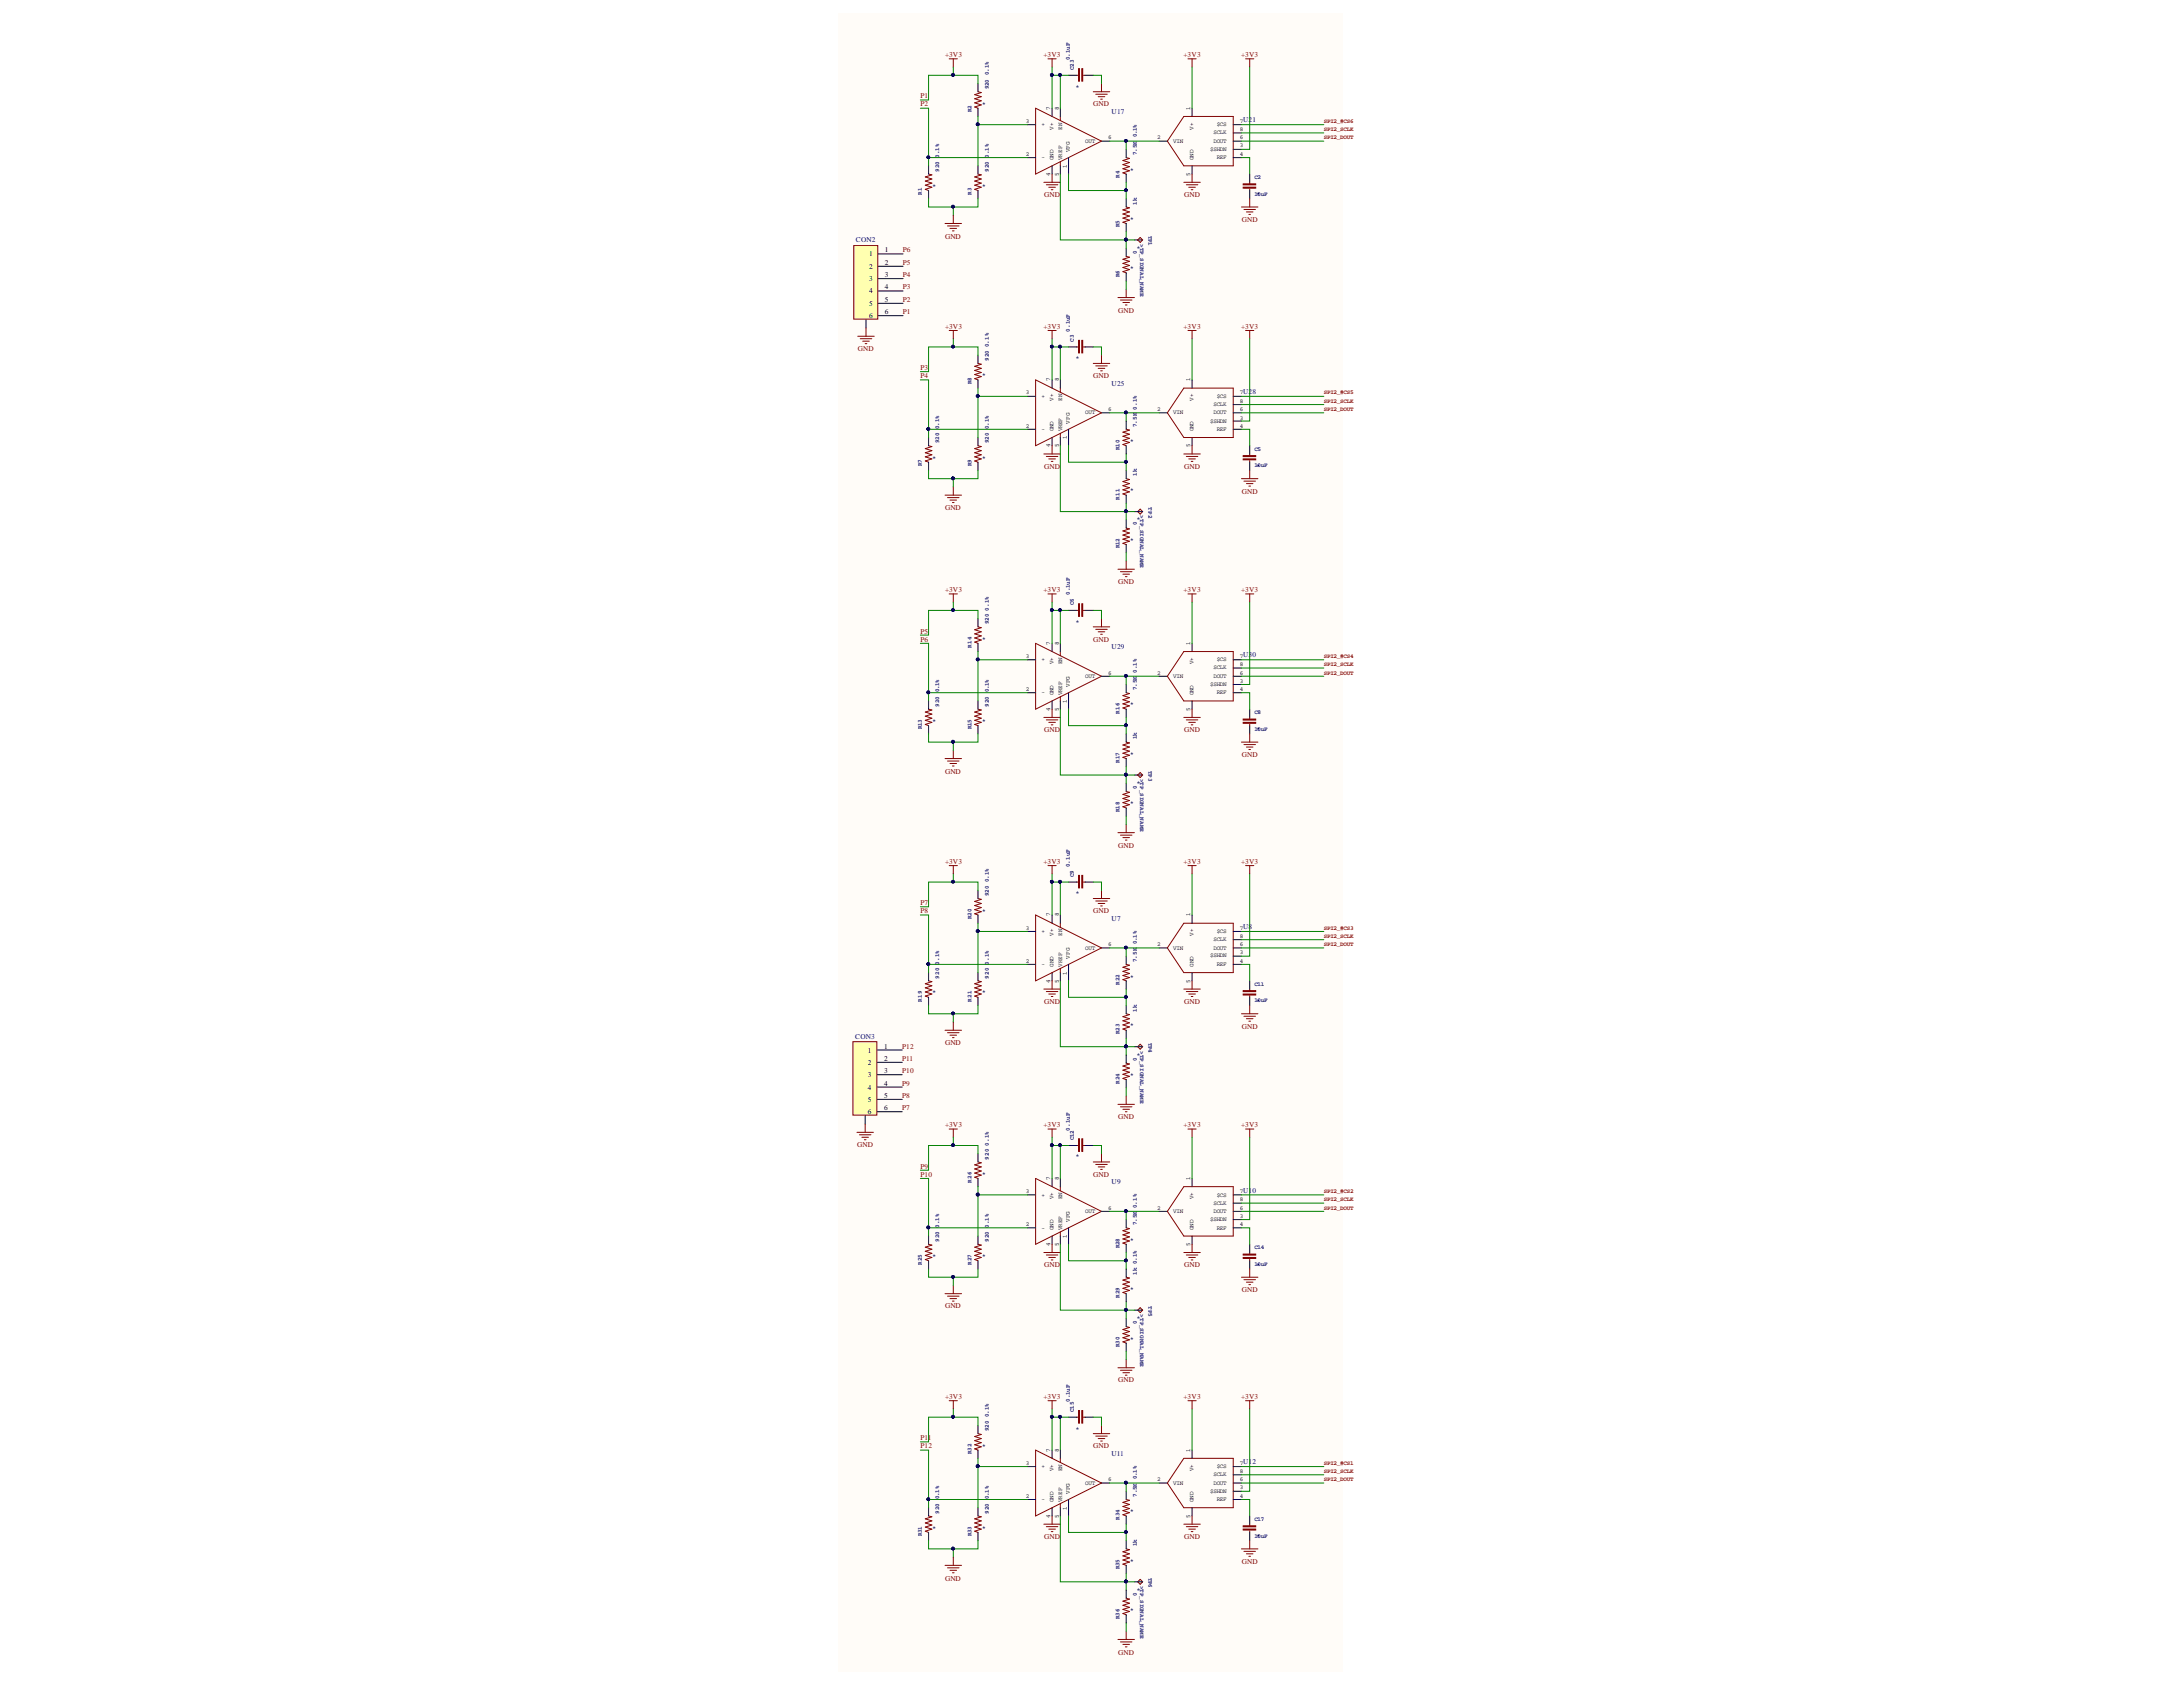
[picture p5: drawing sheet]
<svg xmlns="http://www.w3.org/2000/svg" width="279mm" height="216mm" viewBox="0 0 279 216" stroke-linecap="round" stroke-linejoin="round" font-family="sans-serif">
<defs><g id="words">
<g font-size=".9" fill="#800000">
<text x="121" y="7.4">+3V3</text>
<text x="133.6" y="7.4">+3V3</text>
<text x="151.5" y="7.4">+3V3</text>
<text x="158.9" y="7.4">+3V3</text>
<text x="117.8" y="12.6">P1</text>
<text x="117.8" y="13.6">P2</text>
<text x="139.9" y="13.6">GND</text>
<text x="133.6" y="25.2">GND</text>
<text x="151.6" y="25.2">GND</text>
<text x="158.9" y="28.4">GND</text>
<text x="115.5" y="32.3">P6</text>
<text x="115.5" y="33.9">P5</text>
<text x="115.5" y="35.4">P4</text>
<text x="121" y="30.5">GND</text>
<text x="115.5" y="37">P3</text>
<text x="115.5" y="38.6">P2</text>
<text x="115.5" y="40.2">P1</text>
<text x="143.1" y="40">GND</text>
<text x="109.8" y="44.9">GND</text>
<text x="117.8" y="47.4">P3</text>
<text x="121" y="42.1">+3V3</text>
<text x="133.6" y="42.1">+3V3</text>
<text x="151.5" y="42.1">+3V3</text>
<text x="158.9" y="42.1">+3V3</text>
<text x="117.8" y="48.4">P4</text>
<text x="139.9" y="48.4">GND</text>
<text x="121" y="65.3">GND</text>
<text x="133.6" y="60">GND</text>
<text x="151.6" y="60">GND</text>
<text x="158.9" y="63.2">GND</text>
<text x="121" y="75.8">+3V3</text>
<text x="133.6" y="75.8">+3V3</text>
<text x="143.1" y="74.8">GND</text>
<text x="151.5" y="75.8">+3V3</text>
<text x="158.9" y="75.8">+3V3</text>
<text x="117.8" y="81.1">P5</text>
<text x="117.8" y="82.1">P6</text>
<text x="139.9" y="82.1">GND</text>
<text x="133.6" y="93.7">GND</text>
<text x="151.6" y="93.7">GND</text>
<text x="121" y="99">GND</text>
<text x="158.9" y="96.9">GND</text>
<text x="121" y="110.6">+3V3</text>
<text x="133.6" y="110.6">+3V3</text>
<text x="143.1" y="108.5">GND</text>
<text x="151.5" y="110.6">+3V3</text>
<text x="158.9" y="110.6">+3V3</text>
<text x="117.8" y="115.9">P7</text>
<text x="117.8" y="116.9">P8</text>
<text x="139.9" y="116.9">GND</text>
<text x="133.6" y="128.5">GND</text>
<text x="151.6" y="128.5">GND</text>
<text x="158.9" y="131.7">GND</text>
<text x="115.5" y="134.2">P12</text>
<text x="115.5" y="135.7">P11</text>
<text x="115.5" y="137.3">P10</text>
<text x="121" y="133.8">GND</text>
<text x="115.5" y="138.9">P9</text>
<text x="115.5" y="140.5">P8</text>
<text x="115.5" y="142.1">P7</text>
<text x="143.1" y="143.2">GND</text>
<text x="109.7" y="146.8">GND</text>
<text x="117.8" y="149.6">P9</text>
<text x="121" y="144.3">+3V3</text>
<text x="133.6" y="144.3">+3V3</text>
<text x="151.5" y="144.3">+3V3</text>
<text x="158.9" y="144.3">+3V3</text>
<text x="117.8" y="150.6">P10</text>
<text x="139.9" y="150.6">GND</text>
<text x="121" y="167.4">GND</text>
<text x="133.6" y="162.2">GND</text>
<text x="151.6" y="162.2">GND</text>
<text x="158.9" y="165.3">GND</text>
<text x="121" y="179">+3V3</text>
<text x="133.6" y="179">+3V3</text>
<text x="143.1" y="176.9">GND</text>
<text x="151.5" y="179">+3V3</text>
<text x="158.9" y="179">+3V3</text>
<text x="117.8" y="184.3">P11</text>
<text x="117.8" y="185.4">P12</text>
<text x="139.9" y="185.4">GND</text>
<text x="133.6" y="196.9">GND</text>
<text x="151.6" y="196.9">GND</text>
<text x="121" y="202.3">GND</text>
<text x="158.9" y="200.2">GND</text>
<text x="143.1" y="211.7">GND</text>
</g>
<g font-size=".9" fill="#000080">
<text x="142.3" y="14.6">U17</text>
<text x="159.1" y="15.6">U21</text>
<text x="109.5" y="31">CON2</text>
<text x="142.3" y="49.4">U25</text>
<text x="159.1" y="50.4">U28</text>
<text x="142.3" y="83">U29</text>
<text x="159.1" y="84.1">U30</text>
<text x="142.3" y="117.9">U7</text>
<text x="159.1" y="118.9">U8</text>
<text x="109.5" y="132.9">CON3</text>
<text x="142.3" y="151.5">U9</text>
<text x="159.1" y="152.6">U10</text>
<text x="142.3" y="186.3">U11</text>
<text x="159.1" y="187.4">U12</text>
</g>
<g font-size=".9">
<text x="111.2" y="32.8">1</text>
<text x="111.2" y="34.4">2</text>
<text x="111.2" y="35.9">3</text>
<text x="113.3" y="32.3">1</text>
<text x="113.3" y="33.9">2</text>
<text x="113.3" y="35.4">3</text>
<text x="111.2" y="37.5">4</text>
<text x="111.2" y="39.2">5</text>
<text x="111.2" y="40.8">6</text>
<text x="113.3" y="37">4</text>
<text x="113.3" y="38.6">5</text>
<text x="113.3" y="40.2">6</text>
<text x="111.1" y="134.7">1</text>
<text x="111.1" y="136.3">2</text>
<text x="111.1" y="137.8">3</text>
<text x="113.2" y="134.2">1</text>
<text x="113.2" y="135.7">2</text>
<text x="113.2" y="137.3">3</text>
<text x="111.1" y="139.4">4</text>
<text x="111.1" y="141.1">5</text>
<text x="111.1" y="142.6">6</text>
<text x="113.2" y="138.9">4</text>
<text x="113.2" y="140.5">5</text>
<text x="113.2" y="142.1">6</text>
</g>
<g font-size=".8" fill="#000080">
<text x="126.5" y="11.4" transform="rotate(-90 126.5 11.4)">920</text>
<text x="126.5" y="9.6" transform="rotate(-90 126.5 9.6)">0.1%</text>
<text x="136.9" y="7.7" transform="rotate(-90 136.9 7.7)">0.1uF</text>
<text x="137.5" y="9" transform="rotate(-90 137.5 9)">C23</text>
<text x="137.7" y="11.3">*</text>
<text x="124.3" y="14.4" transform="rotate(-90 124.3 14.4)">R2</text>
<text x="125.7" y="13.5">*</text>
<text x="145.5" y="17.6" transform="rotate(-90 145.5 17.6)">0.1%</text>
<text x="120.2" y="22" transform="rotate(-90 120.2 22)">920</text>
<text x="120.2" y="20.2" transform="rotate(-90 120.2 20.2)">0.1%</text>
<text x="126.5" y="22" transform="rotate(-90 126.5 22)">920</text>
<text x="126.5" y="20.2" transform="rotate(-90 126.5 20.2)">0.1%</text>
<text x="143.3" y="22.8" transform="rotate(-90 143.3 22.8)">R4</text>
<text x="144.6" y="22">*</text>
<text x="145.5" y="19.9" transform="rotate(-90 145.5 19.9)">7.5K</text>
<text x="160.5" y="22.9">C2</text>
<text x="118" y="24.9" transform="rotate(-90 118 24.9)">R1</text>
<text x="119.4" y="24">*</text>
<text x="124.3" y="24.9" transform="rotate(-90 124.3 24.9)">R3</text>
<text x="125.7" y="24">*</text>
<text x="143.3" y="29.1" transform="rotate(-90 143.3 29.1)">R5</text>
<text x="144.6" y="28.2">*</text>
<text x="145.5" y="26.2" transform="rotate(-90 145.5 26.2)">1k</text>
<text x="160.5" y="25">1*0uF</text>
<text x="143.3" y="35.4" transform="rotate(-90 143.3 35.4)">R6</text>
<text x="144.6" y="34.6">*</text>
<text x="145.5" y="32.5" transform="rotate(-90 145.5 32.5)">0</text>
<text x="145.5" y="32">*</text>
<text x="145.9" y="31.2" transform="rotate(90 145.9 31.2)">&gt;TP_SIGNAL_NAME</text>
<text x="147" y="30.2" transform="rotate(90 147 30.2)">TP1</text>
<text x="126.5" y="46.2" transform="rotate(-90 126.5 46.2)">920</text>
<text x="126.5" y="44.4" transform="rotate(-90 126.5 44.4)">0.1%</text>
<text x="136.9" y="42.5" transform="rotate(-90 136.9 42.5)">0.1uF</text>
<text x="137.5" y="43.8" transform="rotate(-90 137.5 43.8)">C3</text>
<text x="137.7" y="46.1">*</text>
<text x="124.3" y="49.1" transform="rotate(-90 124.3 49.1)">R8</text>
<text x="125.7" y="48.3">*</text>
<text x="145.5" y="52.4" transform="rotate(-90 145.5 52.4)">0.1%</text>
<text x="118" y="59.7" transform="rotate(-90 118 59.7)">R7</text>
<text x="119.4" y="58.9">*</text>
<text x="120.2" y="56.7" transform="rotate(-90 120.2 56.7)">920</text>
<text x="120.2" y="55" transform="rotate(-90 120.2 55)">0.1%</text>
<text x="124.3" y="59.7" transform="rotate(-90 124.3 59.7)">R9</text>
<text x="125.7" y="58.9">*</text>
<text x="126.5" y="56.7" transform="rotate(-90 126.5 56.7)">920</text>
<text x="126.5" y="55" transform="rotate(-90 126.5 55)">0.1%</text>
<text x="143.3" y="57.6" transform="rotate(-90 143.3 57.6)">R10</text>
<text x="144.6" y="56.7">*</text>
<text x="145.5" y="54.6" transform="rotate(-90 145.5 54.6)">7.5K</text>
<text x="160.5" y="57.8">C5</text>
<text x="160.5" y="59.8">1*0uF</text>
<text x="143.3" y="63.9" transform="rotate(-90 143.3 63.9)">R11</text>
<text x="144.6" y="63">*</text>
<text x="145.5" y="61" transform="rotate(-90 145.5 61)">1k</text>
<text x="145.9" y="66" transform="rotate(90 145.9 66)">&gt;TP_SIGNAL_NAME</text>
<text x="147" y="64.9" transform="rotate(90 147 64.9)">TP2</text>
<text x="143.3" y="70.2" transform="rotate(-90 143.3 70.2)">R12</text>
<text x="144.6" y="69.3">*</text>
<text x="145.5" y="67.2" transform="rotate(-90 145.5 67.2)">0</text>
<text x="145.5" y="66.7">*</text>
<text x="136.9" y="76.2" transform="rotate(-90 136.9 76.2)">0.1uF</text>
<text x="137.5" y="77.5" transform="rotate(-90 137.5 77.5)">C6</text>
<text x="124.3" y="82.9" transform="rotate(-90 124.3 82.9)">R14</text>
<text x="125.7" y="82">*</text>
<text x="126.5" y="79.9" transform="rotate(-90 126.5 79.9)">920</text>
<text x="126.5" y="78.1" transform="rotate(-90 126.5 78.1)">0.1%</text>
<text x="137.7" y="79.8">*</text>
<text x="120.2" y="88.6" transform="rotate(-90 120.2 88.6)">0.1%</text>
<text x="126.5" y="88.6" transform="rotate(-90 126.5 88.6)">0.1%</text>
<text x="145.5" y="88.4" transform="rotate(-90 145.5 88.4)">7.5K</text>
<text x="145.5" y="86.1" transform="rotate(-90 145.5 86.1)">0.1%</text>
<text x="118" y="93.4" transform="rotate(-90 118 93.4)">R13</text>
<text x="119.4" y="92.5">*</text>
<text x="120.2" y="90.5" transform="rotate(-90 120.2 90.5)">920</text>
<text x="124.3" y="93.4" transform="rotate(-90 124.3 93.4)">R15</text>
<text x="125.7" y="92.5">*</text>
<text x="126.5" y="90.5" transform="rotate(-90 126.5 90.5)">920</text>
<text x="143.3" y="91.3" transform="rotate(-90 143.3 91.3)">R16</text>
<text x="144.6" y="90.4">*</text>
<text x="145.5" y="94.6" transform="rotate(-90 145.5 94.6)">1k</text>
<text x="160.5" y="91.4">C8</text>
<text x="160.5" y="93.5">1*0uF</text>
<text x="143.3" y="97.6" transform="rotate(-90 143.3 97.6)">R17</text>
<text x="144.6" y="96.7">*</text>
<text x="145.5" y="101" transform="rotate(-90 145.5 101)">0</text>
<text x="145.5" y="100.5">*</text>
<text x="145.9" y="99.7" transform="rotate(90 145.9 99.7)">&gt;TP_SIGNAL_NAME</text>
<text x="147" y="98.7" transform="rotate(90 147 98.7)">TP3</text>
<text x="143.3" y="103.9" transform="rotate(-90 143.3 103.9)">R18</text>
<text x="144.6" y="103.1">*</text>
<text x="126.5" y="112.9" transform="rotate(-90 126.5 112.9)">0.1%</text>
<text x="136.9" y="110.9" transform="rotate(-90 136.9 110.9)">0.1uF</text>
<text x="137.5" y="112.2" transform="rotate(-90 137.5 112.2)">C9</text>
<text x="124.3" y="117.6" transform="rotate(-90 124.3 117.6)">R20</text>
<text x="125.7" y="116.8">*</text>
<text x="126.5" y="114.7" transform="rotate(-90 126.5 114.7)">920</text>
<text x="137.7" y="114.6">*</text>
<text x="120.2" y="125.2" transform="rotate(-90 120.2 125.2)">920</text>
<text x="120.2" y="123.5" transform="rotate(-90 120.2 123.5)">0.1%</text>
<text x="126.5" y="125.2" transform="rotate(-90 126.5 125.2)">920</text>
<text x="126.5" y="123.5" transform="rotate(-90 126.5 123.5)">0.1%</text>
<text x="144.6" y="125.2">*</text>
<text x="145.5" y="123.1" transform="rotate(-90 145.5 123.1)">7.5K</text>
<text x="145.5" y="120.8" transform="rotate(-90 145.5 120.8)">0.1%</text>
<text x="118" y="128.2" transform="rotate(-90 118 128.2)">R19</text>
<text x="119.4" y="127.3">*</text>
<text x="124.3" y="128.2" transform="rotate(-90 124.3 128.2)">R21</text>
<text x="125.7" y="127.3">*</text>
<text x="143.3" y="126.1" transform="rotate(-90 143.3 126.1)">R22</text>
<text x="144.6" y="131.5">*</text>
<text x="145.5" y="129.5" transform="rotate(-90 145.5 129.5)">1k</text>
<text x="160.5" y="126.2">C11</text>
<text x="160.5" y="128.3">1*0uF</text>
<text x="143.3" y="132.3" transform="rotate(-90 143.3 132.3)">R23</text>
<text x="144.6" y="137.8">*</text>
<text x="145.5" y="135.7" transform="rotate(-90 145.5 135.7)">0</text>
<text x="145.5" y="135.2">*</text>
<text x="145.9" y="134.5" transform="rotate(90 145.9 134.5)">&gt;TP_SIGNAL_NAME</text>
<text x="147" y="133.4" transform="rotate(90 147 133.4)">TP4</text>
<text x="143.3" y="138.7" transform="rotate(-90 143.3 138.7)">R24</text>
<text x="126.5" y="148.4" transform="rotate(-90 126.5 148.4)">920</text>
<text x="126.5" y="146.6" transform="rotate(-90 126.5 146.6)">0.1%</text>
<text x="136.9" y="144.7" transform="rotate(-90 136.9 144.7)">0.1uF</text>
<text x="137.5" y="146" transform="rotate(-90 137.5 146)">C12</text>
<text x="137.7" y="148.2">*</text>
<text x="124.3" y="151.4" transform="rotate(-90 124.3 151.4)">R26</text>
<text x="125.7" y="150.5">*</text>
<text x="145.5" y="154.6" transform="rotate(-90 145.5 154.6)">0.1%</text>
<text x="118" y="161.9" transform="rotate(-90 118 161.9)">R25</text>
<text x="119.4" y="161">*</text>
<text x="120.2" y="158.9" transform="rotate(-90 120.2 158.9)">920</text>
<text x="120.2" y="157.1" transform="rotate(-90 120.2 157.1)">0.1%</text>
<text x="124.3" y="161.9" transform="rotate(-90 124.3 161.9)">R27</text>
<text x="125.7" y="161">*</text>
<text x="126.5" y="158.9" transform="rotate(-90 126.5 158.9)">920</text>
<text x="126.5" y="157.1" transform="rotate(-90 126.5 157.1)">0.1%</text>
<text x="143.3" y="159.7" transform="rotate(-90 143.3 159.7)">R28</text>
<text x="144.6" y="158.9">*</text>
<text x="145.5" y="156.8" transform="rotate(-90 145.5 156.8)">7.5K</text>
<text x="160.5" y="159.9">C14</text>
<text x="143.3" y="166.1" transform="rotate(-90 143.3 166.1)">R29</text>
<text x="144.6" y="165.2">*</text>
<text x="145.5" y="163.1" transform="rotate(-90 145.5 163.1)">1k 0.1%</text>
<text x="147" y="167.2" transform="rotate(90 147 167.2)">TP5</text>
<text x="160.5" y="162">1*0uF</text>
<text x="143.3" y="172.4" transform="rotate(-90 143.3 172.4)">R30</text>
<text x="144.6" y="171.6">*</text>
<text x="145.5" y="169.5" transform="rotate(-90 145.5 169.5)">0</text>
<text x="145.5" y="169">*</text>
<text x="145.9" y="168.2" transform="rotate(90 145.9 168.2)">&gt;TP_SIGNAL_NAME</text>
<text x="136.9" y="179.4" transform="rotate(-90 136.9 179.4)">0.1uF</text>
<text x="125.7" y="185.3">*</text>
<text x="126.5" y="183.2" transform="rotate(-90 126.5 183.2)">920</text>
<text x="126.5" y="181.4" transform="rotate(-90 126.5 181.4)">0.1%</text>
<text x="137.5" y="180.7" transform="rotate(-90 137.5 180.7)">C15</text>
<text x="137.7" y="183.1">*</text>
<text x="120.2" y="191.9" transform="rotate(-90 120.2 191.9)">0.1%</text>
<text x="124.3" y="186.1" transform="rotate(-90 124.3 186.1)">R32</text>
<text x="126.5" y="191.9" transform="rotate(-90 126.5 191.9)">0.1%</text>
<text x="145.5" y="191.6" transform="rotate(-90 145.5 191.6)">7.5K</text>
<text x="145.5" y="189.3" transform="rotate(-90 145.5 189.3)">0.1%</text>
<text x="118" y="196.6" transform="rotate(-90 118 196.6)">R31</text>
<text x="119.4" y="195.8">*</text>
<text x="120.2" y="193.7" transform="rotate(-90 120.2 193.7)">920</text>
<text x="124.3" y="196.6" transform="rotate(-90 124.3 196.6)">R33</text>
<text x="125.7" y="195.8">*</text>
<text x="126.5" y="193.7" transform="rotate(-90 126.5 193.7)">920</text>
<text x="143.3" y="194.6" transform="rotate(-90 143.3 194.6)">R34</text>
<text x="144.6" y="193.6">*</text>
<text x="145.5" y="197.9" transform="rotate(-90 145.5 197.9)">1k</text>
<text x="160.5" y="194.7">C17</text>
<text x="160.5" y="196.8">1*0uF</text>
<text x="143.3" y="200.8" transform="rotate(-90 143.3 200.8)">R35</text>
<text x="144.6" y="200">*</text>
<text x="145.5" y="203.7">*</text>
<text x="145.9" y="203" transform="rotate(90 145.9 203)">&gt;TP_SIGNAL_NAME</text>
<text x="147" y="201.9" transform="rotate(90 147 201.9)">TP6</text>
<text x="143.3" y="207.2" transform="rotate(-90 143.3 207.2)">R36</text>
<text x="144.6" y="206.3">*</text>
<text x="145.5" y="204.2" transform="rotate(-90 145.5 204.2)">0</text>
</g>
<g font-size=".8">
<text x="131.3" y="15.7">3</text>
<text x="133.3" y="16.2">+</text>
<text x="134.4" y="14" transform="rotate(-90 134.4 14)">7</text>
<text x="134.8" y="16.6" transform="rotate(-90 134.8 16.6)">V+</text>
<text x="135.5" y="14" transform="rotate(-90 135.5 14)">8</text>
<text x="135.9" y="16.6" transform="rotate(-90 135.9 16.6)">EN</text>
<text x="141.9" y="17.8">6</text>
<text x="148.1" y="17.8">2</text>
<text x="152.3" y="14" transform="rotate(-90 152.3 14)">1</text>
<text x="152.8" y="16.6" transform="rotate(-90 152.8 16.6)">V+</text>
<text x="155.3" y="17.2">SCLK</text>
<text x="155.7" y="16.2">$CS</text>
<text x="158.7" y="15.7">7</text>
<text x="158.7" y="16.8">8</text>
<text x="158.7" y="17.8">6</text>
<text x="131.3" y="20">2</text>
<text x="133.3" y="20.4">-</text>
<text x="134.4" y="22.5" transform="rotate(-90 134.4 22.5)">4</text>
<text x="134.8" y="20.5" transform="rotate(-90 134.8 20.5)">GND</text>
<text x="135.5" y="22.5" transform="rotate(-90 135.5 22.5)">5</text>
<text x="135.9" y="20.5" transform="rotate(-90 135.9 20.5)">VREF</text>
<text x="136.5" y="21.5" transform="rotate(-90 136.5 21.5)">1</text>
<text x="136.9" y="19.4" transform="rotate(-90 136.9 19.4)">VFG</text>
<text x="138.9" y="18.3">OUT</text>
<text x="150.1" y="18.3">VIN</text>
<text x="152.3" y="22.5" transform="rotate(-90 152.3 22.5)">5</text>
<text x="152.8" y="20.5" transform="rotate(-90 152.8 20.5)">GND</text>
<text x="154.9" y="19.3">$SHDN</text>
<text x="155.3" y="18.3">DOUT</text>
<text x="155.7" y="20.4">REF</text>
<text x="158.7" y="18.9">3</text>
<text x="158.7" y="20">4</text>
<text x="131.3" y="50.5">3</text>
<text x="133.3" y="50.9">+</text>
<text x="134.4" y="48.8" transform="rotate(-90 134.4 48.8)">7</text>
<text x="134.8" y="51.3" transform="rotate(-90 134.8 51.3)">V+</text>
<text x="135.5" y="48.8" transform="rotate(-90 135.5 48.8)">8</text>
<text x="135.9" y="51.3" transform="rotate(-90 135.9 51.3)">EN</text>
<text x="138.9" y="53">OUT</text>
<text x="141.9" y="52.6">6</text>
<text x="148.1" y="52.6">2</text>
<text x="150.1" y="53">VIN</text>
<text x="152.3" y="48.8" transform="rotate(-90 152.3 48.8)">1</text>
<text x="152.8" y="51.3" transform="rotate(-90 152.8 51.3)">V+</text>
<text x="155.3" y="52">SCLK</text>
<text x="155.3" y="53">DOUT</text>
<text x="155.7" y="50.9">$CS</text>
<text x="158.7" y="50.5">7</text>
<text x="158.7" y="51.6">8</text>
<text x="158.7" y="52.6">6</text>
<text x="158.7" y="53.7">3</text>
<text x="131.3" y="54.7">2</text>
<text x="133.3" y="55.1">-</text>
<text x="134.4" y="57.2" transform="rotate(-90 134.4 57.2)">4</text>
<text x="134.8" y="55.2" transform="rotate(-90 134.8 55.2)">GND</text>
<text x="135.5" y="57.2" transform="rotate(-90 135.5 57.2)">5</text>
<text x="135.9" y="55.2" transform="rotate(-90 135.9 55.2)">VREF</text>
<text x="136.5" y="56.2" transform="rotate(-90 136.5 56.2)">1</text>
<text x="136.9" y="54.2" transform="rotate(-90 136.9 54.2)">VFG</text>
<text x="152.3" y="57.2" transform="rotate(-90 152.3 57.2)">5</text>
<text x="152.8" y="55.2" transform="rotate(-90 152.8 55.2)">GND</text>
<text x="154.9" y="54.1">$SHDN</text>
<text x="155.7" y="55.1">REF</text>
<text x="158.7" y="54.7">4</text>
<text x="134.4" y="82.5" transform="rotate(-90 134.4 82.5)">7</text>
<text x="135.5" y="82.5" transform="rotate(-90 135.5 82.5)">8</text>
<text x="152.3" y="82.5" transform="rotate(-90 152.3 82.5)">1</text>
<text x="131.3" y="84.2">3</text>
<text x="131.3" y="88.5">2</text>
<text x="133.3" y="84.6">+</text>
<text x="133.3" y="88.9">-</text>
<text x="134.8" y="89" transform="rotate(-90 134.8 89)">GND</text>
<text x="134.8" y="85" transform="rotate(-90 134.8 85)">V+</text>
<text x="135.9" y="89" transform="rotate(-90 135.9 89)">VREF</text>
<text x="135.9" y="85" transform="rotate(-90 135.9 85)">EN</text>
<text x="136.5" y="90" transform="rotate(-90 136.5 90)">1</text>
<text x="136.9" y="87.9" transform="rotate(-90 136.9 87.9)">VFG</text>
<text x="138.9" y="86.8">OUT</text>
<text x="141.9" y="86.3">6</text>
<text x="148.1" y="86.3">2</text>
<text x="150.1" y="86.8">VIN</text>
<text x="152.8" y="89" transform="rotate(-90 152.8 89)">GND</text>
<text x="152.8" y="85" transform="rotate(-90 152.8 85)">V+</text>
<text x="154.9" y="87.8">$SHDN</text>
<text x="155.3" y="85.7">SCLK</text>
<text x="155.3" y="86.8">DOUT</text>
<text x="155.7" y="84.6">$CS</text>
<text x="155.7" y="88.9">REF</text>
<text x="158.7" y="84.2">7</text>
<text x="158.7" y="85.2">8</text>
<text x="158.7" y="86.3">6</text>
<text x="158.7" y="87.4">3</text>
<text x="158.7" y="88.5">4</text>
<text x="134.4" y="91" transform="rotate(-90 134.4 91)">4</text>
<text x="135.5" y="91" transform="rotate(-90 135.5 91)">5</text>
<text x="152.3" y="91" transform="rotate(-90 152.3 91)">5</text>
<text x="131.3" y="119">3</text>
<text x="133.3" y="119.4">+</text>
<text x="134.4" y="117.3" transform="rotate(-90 134.4 117.3)">7</text>
<text x="134.8" y="119.8" transform="rotate(-90 134.8 119.8)">V+</text>
<text x="135.5" y="117.3" transform="rotate(-90 135.5 117.3)">8</text>
<text x="135.9" y="119.8" transform="rotate(-90 135.9 119.8)">EN</text>
<text x="152.3" y="117.3" transform="rotate(-90 152.3 117.3)">1</text>
<text x="152.8" y="119.8" transform="rotate(-90 152.8 119.8)">V+</text>
<text x="155.7" y="119.4">$CS</text>
<text x="158.7" y="119">7</text>
<text x="158.7" y="120">8</text>
<text x="131.3" y="123.2">2</text>
<text x="133.3" y="123.6">-</text>
<text x="134.4" y="125.7" transform="rotate(-90 134.4 125.7)">4</text>
<text x="134.8" y="123.7" transform="rotate(-90 134.8 123.7)">GND</text>
<text x="135.5" y="125.7" transform="rotate(-90 135.5 125.7)">5</text>
<text x="135.9" y="123.7" transform="rotate(-90 135.9 123.7)">VREF</text>
<text x="136.5" y="124.7" transform="rotate(-90 136.5 124.7)">1</text>
<text x="136.9" y="122.7" transform="rotate(-90 136.9 122.7)">VFG</text>
<text x="138.9" y="121.5">OUT</text>
<text x="141.9" y="121.1">6</text>
<text x="148.1" y="121.1">2</text>
<text x="150.1" y="121.5">VIN</text>
<text x="152.3" y="125.7" transform="rotate(-90 152.3 125.7)">5</text>
<text x="152.8" y="123.7" transform="rotate(-90 152.8 123.7)">GND</text>
<text x="154.9" y="122.5">$SHDN</text>
<text x="155.3" y="120.4">SCLK</text>
<text x="155.3" y="121.5">DOUT</text>
<text x="155.7" y="123.6">REF</text>
<text x="158.7" y="121.1">6</text>
<text x="158.7" y="122.1">3</text>
<text x="158.7" y="123.2">4</text>
<text x="131.3" y="152.7">3</text>
<text x="133.3" y="153.1">+</text>
<text x="134.4" y="151" transform="rotate(-90 134.4 151)">7</text>
<text x="134.8" y="153.5" transform="rotate(-90 134.8 153.5)">V+</text>
<text x="135.5" y="151" transform="rotate(-90 135.5 151)">8</text>
<text x="135.9" y="153.5" transform="rotate(-90 135.9 153.5)">EN</text>
<text x="138.9" y="155.3">OUT</text>
<text x="141.9" y="154.8">6</text>
<text x="148.1" y="154.8">2</text>
<text x="150.1" y="155.3">VIN</text>
<text x="152.3" y="151" transform="rotate(-90 152.3 151)">1</text>
<text x="152.8" y="153.5" transform="rotate(-90 152.8 153.5)">V+</text>
<text x="155.3" y="154.2">SCLK</text>
<text x="155.3" y="155.3">DOUT</text>
<text x="155.7" y="153.1">$CS</text>
<text x="158.7" y="152.7">7</text>
<text x="158.7" y="153.7">8</text>
<text x="158.7" y="154.8">6</text>
<text x="158.7" y="155.8">3</text>
<text x="131.3" y="156.9">2</text>
<text x="133.3" y="157.4">-</text>
<text x="134.4" y="159.5" transform="rotate(-90 134.4 159.5)">4</text>
<text x="134.8" y="157.5" transform="rotate(-90 134.8 157.5)">GND</text>
<text x="135.5" y="159.5" transform="rotate(-90 135.5 159.5)">5</text>
<text x="135.9" y="157.5" transform="rotate(-90 135.9 157.5)">VREF</text>
<text x="136.5" y="158.4" transform="rotate(-90 136.5 158.4)">1</text>
<text x="136.9" y="156.4" transform="rotate(-90 136.9 156.4)">VFG</text>
<text x="152.3" y="159.5" transform="rotate(-90 152.3 159.5)">5</text>
<text x="152.8" y="157.5" transform="rotate(-90 152.8 157.5)">GND</text>
<text x="154.9" y="156.3">$SHDN</text>
<text x="155.7" y="157.4">REF</text>
<text x="158.7" y="156.9">4</text>
<text x="134.4" y="185.8" transform="rotate(-90 134.4 185.8)">7</text>
<text x="135.5" y="185.8" transform="rotate(-90 135.5 185.8)">8</text>
<text x="152.3" y="185.8" transform="rotate(-90 152.3 185.8)">1</text>
<text x="131.3" y="187.5">3</text>
<text x="131.3" y="191.7">2</text>
<text x="133.3" y="187.9">+</text>
<text x="134.8" y="188.2" transform="rotate(-90 134.8 188.2)">V+</text>
<text x="135.9" y="188.2" transform="rotate(-90 135.9 188.2)">EN</text>
<text x="136.9" y="191.2" transform="rotate(-90 136.9 191.2)">VFG</text>
<text x="138.9" y="190">OUT</text>
<text x="141.9" y="189.6">6</text>
<text x="148.1" y="189.6">2</text>
<text x="150.1" y="190">VIN</text>
<text x="152.8" y="188.2" transform="rotate(-90 152.8 188.2)">V+</text>
<text x="154.9" y="191">$SHDN</text>
<text x="155.3" y="188.9">SCLK</text>
<text x="155.3" y="190">DOUT</text>
<text x="155.7" y="187.9">$CS</text>
<text x="158.7" y="187.5">7</text>
<text x="158.7" y="188.5">8</text>
<text x="158.7" y="189.6">6</text>
<text x="158.7" y="190.6">3</text>
<text x="158.7" y="191.7">4</text>
<text x="133.3" y="192.1">-</text>
<text x="134.4" y="194.2" transform="rotate(-90 134.4 194.2)">4</text>
<text x="134.8" y="192.2" transform="rotate(-90 134.8 192.2)">GND</text>
<text x="135.5" y="194.2" transform="rotate(-90 135.5 194.2)">5</text>
<text x="135.9" y="192.2" transform="rotate(-90 135.9 192.2)">VREF</text>
<text x="136.5" y="193.2" transform="rotate(-90 136.5 193.2)">1</text>
<text x="152.3" y="194.2" transform="rotate(-90 152.3 194.2)">5</text>
<text x="152.8" y="192.2" transform="rotate(-90 152.8 192.2)">GND</text>
<text x="155.7" y="192.1">REF</text>
</g>
<g font-size=".8" fill="#800000">
<text x="169.4" y="16.8">SPI2_S</text>
<text x="169.4" y="17.8">SPI2_D</text>
<text x="169.4" y="15.7">SPI2_#</text>
<text x="172" y="16.8">CLK</text>
<text x="172" y="17.8">OUT</text>
<text x="172" y="15.7">CS6</text>
<text x="169.4" y="51.6">SPI2_S</text>
<text x="169.4" y="52.6">SPI2_D</text>
<text x="169.4" y="50.5">SPI2_#</text>
<text x="172" y="51.6">CLK</text>
<text x="172" y="52.6">OUT</text>
<text x="172" y="50.5">CS5</text>
<text x="169.4" y="85.2">SPI2_S</text>
<text x="169.4" y="86.3">SPI2_D</text>
<text x="169.4" y="84.2">SPI2_#</text>
<text x="172" y="85.2">CLK</text>
<text x="172" y="86.3">OUT</text>
<text x="172" y="84.2">CS4</text>
<text x="169.4" y="120">SPI2_S</text>
<text x="169.4" y="119">SPI2_#</text>
<text x="172" y="120">CLK</text>
<text x="172" y="119">CS3</text>
<text x="169.4" y="121.1">SPI2_D</text>
<text x="172" y="121.1">OUT</text>
<text x="169.4" y="153.7">SPI2_S</text>
<text x="169.4" y="154.8">SPI2_D</text>
<text x="169.4" y="152.7">SPI2_#</text>
<text x="172" y="153.7">CLK</text>
<text x="172" y="154.8">OUT</text>
<text x="172" y="152.7">CS2</text>
<text x="169.4" y="188.5">SPI2_S</text>
<text x="169.4" y="189.6">SPI2_D</text>
<text x="169.4" y="187.5">SPI2_#</text>
<text x="172" y="188.5">CLK</text>
<text x="172" y="189.6">OUT</text>
<text x="172" y="187.5">CS1</text>
</g>
</g></defs>
<path d="M107.3 1.6h64.5v212.3h-64.5z" fill="#fffcf8"/>
<g fill="none" stroke="#800000" stroke-width=".13">
<path d="M121.5 7.5h1M122 7.5v1.1M125.2 11.7l.4 .1-.9 .3 .9 .3-.9 .2 .9 .3-.9 .3 .9 .2-.9 .3 .5 .1M132.5 13.8l8.5 4.3-8.5 4.2zM134.1 7.5h1.1M134.7 7.5v1.1M135.7 14.9v.5M137.8 9.6h.2M138.7 9.6h.2M139.9 11.7h2.1M140.2 12.1h1.5M140.6 12.4h.8"/>
<path d="M140.9 12.7h.2M141 10.7v1M151.5 14.9h6.3v6.3h-6.3l-2.1-3.1zM152 7.5h1.1M152.6 7.5v1.1M159.4 7.5h1.1M159.9 7.5v1.1M118.8 22.3l.5 .1-.9 .2 .9 .3-.9 .3 .9 .2-.9 .3 .9 .3-.9 .2 .4 .2M121 28.6h2.1M121.3 28.9h1.4M121.6 29.2h.8M121.9 29.5h.2"/>
<path d="M122 27.5v1.1M125.2 22.3l.4 .1-.9 .2 .9 .3-.9 .3 .9 .2-.9 .3 .9 .3-.9 .2 .5 .2M133.6 23.3h2.1M133.9 23.6h1.5M134.2 24h.9M134.5 24.3h.3M134.7 22.3v1M135.7 20.7v.5M143.1 38.1h2.1M143.4 38.4h1.5M143.7 38.7h.9M144 39h.2"/>
<path d="M144.1 20.2l.5 .1-.9 .2 .9 .3-.9 .3 .9 .2-.9 .3 .9 .3-.9 .2 .4 .2M144.1 26.5l.5 .1-.9 .3 .9 .2-.9 .3 .9 .3-.9 .2 .9 .3-.9 .2 .4 .2M144.1 32.8l.5 .1-.9 .3 .9 .2-.9 .3 .9 .3-.9 .2 .9 .3-.9 .3 .4 .1M144.1 37v1.1M145.6 30.7l.3-.3 .3 .3-.3 .3zM151.5 23.3h2.1M151.8 23.6h1.5M152.1 24h.9M152.5 24.3h.2M152.6 22.3v1M158.9 26.5h2.1M159.2 26.8h1.5"/>
<path d="M159.5 27.1h.9M159.8 27.4h.3M159.9 23.3v.2M159.9 24.2v.2M159.9 25.4v1.1M118.8 57l.5 .2-.9 .2 .9 .3-.9 .2 .9 .3-.9 .3 .9 .2-.9 .3 .4 .2M121.5 42.3h1M122 42.3v1M125.2 46.5l.4 .1-.9 .3 .9 .2-.9 .3 .9 .3-.9 .2 .9 .3-.9 .3 .5 .1M125.2 57l.4 .2-.9 .2 .9 .3-.9 .2 .9 .3-.9 .3 .9 .2-.9 .3 .5 .2M132.5 48.6l8.5 4.2-8.5 4.2zM133.6 58.1h2.1"/>
<path d="M133.9 58.4h1.5M134.1 42.3h1.1M134.2 58.7h.9M134.5 59h.3M134.7 42.3v1M134.7 57v1.1M135.7 49.7v.5M135.7 55.5v.5M137.8 44.4h.2M138.7 44.4h.2M139.9 46.5h2.1M140.2 46.8h1.5"/>
<path d="M140.6 47.1h.8M140.9 47.5h.2M141 45.5v1M144.1 54.9l.5 .1-.9 .3 .9 .3-.9 .2 .9 .3-.9 .3 .9 .2-.9 .3 .4 .1M151.5 49.7h6.3v6.3h-6.3l-2.1-3.2zM151.5 58.1h2.1M151.8 58.4h1.5M152 42.3h1.1M152.1 58.7h.9M152.5 59h.2M152.6 42.3v1M152.6 57v1.1"/>
<path d="M159.4 42.3h1.1M159.9 42.3v1M159.9 58.1v.2M159.9 58.9v.3M121 63.4h2.1M121.3 63.7h1.4M121.5 76h1M121.6 64h.8M121.9 64.3h.2M122 62.3v1.1M122 76v1.1M134.1 76h1.1"/>
<path d="M134.7 76v1.1M137.8 78.1h.2M138.7 78.1h.2M141 79.2v1M143.1 72.8h2.1M143.4 73.2h1.5M143.7 73.5h.9M144 73.8h.2M144.1 61.3l.5 .1-.9 .2 .9 .3-.9 .3 .9 .2-.9 .3 .9 .2-.9 .3 .4 .2M144.1 67.6l.5 .1-.9 .3 .9 .2-.9 .3 .9 .2-.9 .3 .9 .3-.9 .2 .4 .2M144.1 71.8v1M145.6 65.5l.3-.3 .3 .3-.3 .3z"/>
<path d="M152 76h1.1M152.6 76v1.1M158.9 61.3h2.1M159.2 61.6h1.5M159.4 76h1.1M159.5 61.9h.9M159.8 62.2h.3M159.9 60.2v1.1M159.9 76v1.1M118.8 90.8l.5 .1-.9 .2 .9 .3-.9 .3 .9 .2-.9 .3 .9 .2-.9 .3 .4 .2M121 97.1h2.1M121.3 97.4h1.4"/>
<path d="M121.6 97.7h.8M121.9 98h.2M122 96v1.1M125.2 80.2l.4 .1-.9 .3 .9 .3-.9 .2 .9 .3-.9 .2 .9 .3-.9 .3 .5 .1M125.2 90.8l.4 .1-.9 .2 .9 .3-.9 .3 .9 .2-.9 .3 .9 .2-.9 .3 .5 .2M132.5 82.3l8.5 4.2-8.5 4.3zM133.6 91.8h2.1M133.9 92.1h1.5M134.2 92.4h.9M134.5 92.8h.3M134.7 90.8v1M135.7 83.4v.5"/>
<path d="M135.7 89.2v.5M139.9 80.2h2.1M140.2 80.5h1.5M140.6 80.9h.8M140.9 81.2h.2M144.1 88.7l.5 .1-.9 .2 .9 .3-.9 .2 .9 .3-.9 .3 .9 .2-.9 .3 .4 .2M144.1 95l.5 .1-.9 .2 .9 .3-.9 .3 .9 .2-.9 .3 .9 .3-.9 .2 .4 .2M145.6 99.2l.3-.3 .3 .3-.3 .3zM151.5 83.4h6.3v6.3h-6.3l-2.1-3.2zM151.5 91.8h2.1M151.8 92.1h1.5M152.1 92.4h.9"/>
<path d="M152.5 92.8h.2M152.6 90.8v1M158.9 95h2.1M159.2 95.3h1.5M159.5 95.6h.9M159.8 95.9h.3M159.9 91.8v.2M159.9 92.7v.2M159.9 93.9v1.1M121.5 110.8h1M122 110.8v1M125.2 115l.4 .1-.9 .3 .9 .2-.9 .3 .9 .3-.9 .2 .9 .3-.9 .2 .5 .2"/>
<path d="M132.5 117.1l8.5 4.2-8.5 4.2zM134.1 110.8h1.1M134.7 110.8v1M135.7 118.2v.5M137.8 112.9h.2M138.7 112.9h.2M139.9 115h2.1M140.2 115.3h1.5M140.6 115.6h.8M140.9 115.9h.2M141 113.9v1.1M143.1 106.6h2.1"/>
<path d="M143.4 106.9h1.5M143.7 107.2h.9M144 107.5h.2M144.1 101.3l.5 .1-.9 .3 .9 .2-.9 .3 .9 .3-.9 .2 .9 .3-.9 .2 .4 .2M144.1 105.5v1.1M151.5 118.2h6.3v6.3h-6.3l-2.1-3.2zM152 110.8h1.1M152.6 110.8v1M159.4 110.8h1.1M159.9 110.8v1M118.8 125.5l.5 .1-.9 .3 .9 .3-.9 .2 .9 .3-.9 .3 .9 .2-.9 .3 .4 .1M121 131.8h2.1"/>
<path d="M121.3 132.2h1.4M121.6 132.5h.8M121.9 132.8h.2M122 130.8v1M125.2 125.5l.4 .1-.9 .3 .9 .3-.9 .2 .9 .3-.9 .3 .9 .2-.9 .3 .5 .1M133.6 126.6h2.1M133.9 126.9h1.5M134.2 127.2h.9M134.5 127.5h.3M134.7 125.5v1.1M135.7 123.9v.6M144.1 123.4l.5 .1-.9 .3 .9 .3-.9 .2 .9 .3-.9 .2 .9 .3-.9 .3 .4 .1"/>
<path d="M144.1 129.7l.5 .1-.9 .3 .9 .3-.9 .2 .9 .3-.9 .3 .9 .2-.9 .3 .4 .1M144.1 136.1l.5 .1-.9 .2 .9 .3-.9 .3 .9 .2-.9 .3 .9 .2-.9 .3 .4 .2M145.6 134l.3-.4 .3 .4-.3 .3zM151.5 126.6h2.1M151.8 126.9h1.5M152.1 127.2h.9M152.5 127.5h.2M152.6 125.5v1.1M158.9 129.7h2.1M159.2 130.1h1.5M159.5 130.4h.9M159.8 130.7h.3"/>
<path d="M159.9 126.6v.2M159.9 127.4v.2M159.9 128.7v1M118.8 159.2l.5 .1-.9 .3 .9 .3-.9 .2 .9 .3-.9 .3 .9 .2-.9 .3 .4 .1M121.5 144.5h1M122 144.5v1M125.2 148.7l.4 .1-.9 .3 .9 .2-.9 .3 .9 .3-.9 .2 .9 .3-.9 .3 .5 .1M125.2 159.2l.4 .1-.9 .3 .9 .3-.9 .2 .9 .3-.9 .3 .9 .2-.9 .3 .5 .1M132.5 150.8l8.5 4.2-8.5 4.2zM134.1 144.5h1.1M134.7 144.5v1M134.7 159.2v1.1"/>
<path d="M135.7 151.9v.5M135.7 157.7v.5M137.8 146.6h.2M138.7 146.6h.2M139.9 148.7h2.1M140.2 149h1.5M140.6 149.3h.8M140.9 149.7h.2M141 147.7v1M143.1 141.3h2.1M143.4 141.6h1.5M143.7 142h.9"/>
<path d="M144 142.3h.2M144.1 157.1l.5 .1-.9 .3 .9 .3-.9 .2 .9 .3-.9 .3 .9 .2-.9 .3 .4 .1M144.1 140.3v1M151.5 151.9h6.3v6.3h-6.3l-2.1-3.2zM152 144.5h1.1M152.6 144.5v1M152.6 159.2v1.1M159.4 144.5h1.1M159.9 144.5v1M121 165.6h2.1M121.3 165.9h1.4M121.5 179.3h1"/>
<path d="M121.6 166.2h.8M121.9 166.5h.2M122 164.5v1.1M122 179.3v1M133.6 160.3h2.1M133.9 160.6h1.5M134.1 179.3h1.1M134.2 160.9h.9M134.5 161.2h.3M134.7 179.3v1M143.1 175h2.1M143.4 175.4h1.5"/>
<path d="M143.7 175.7h.9M144 176h.2M144.1 163.5l.5 .1-.9 .2 .9 .3-.9 .3 .9 .2-.9 .3 .9 .2-.9 .3 .4 .2M144.1 169.8l.5 .1-.9 .2 .9 .3-.9 .3 .9 .2-.9 .3 .9 .3-.9 .2 .4 .2M144.1 174v1M145.6 167.7l.3-.3 .3 .3-.3 .3zM151.5 160.3h2.1M151.8 160.6h1.5M152 179.3h1.1M152.1 160.9h.9M152.5 161.2h.2M152.6 179.3v1"/>
<path d="M158.9 163.5h2.1M159.2 163.8h1.5M159.4 179.3h1.1M159.5 164.1h.9M159.8 164.4h.3M159.9 160.3v.2M159.9 161.1v.2M159.9 162.4v1.1M159.9 179.3v1M118.8 194l.5 .1-.9 .3 .9 .2-.9 .3 .9 .3-.9 .2 .9 .3-.9 .3 .4 .1M122 199.3v1M125.2 183.5l.4 .1-.9 .2 .9 .3-.9 .3 .9 .2-.9 .3 .9 .3-.9 .2 .5 .2"/>
<path d="M125.2 194l.4 .1-.9 .3 .9 .2-.9 .3 .9 .3-.9 .2 .9 .3-.9 .3 .5 .1M132.5 185.6l8.5 4.2-8.5 4.2zM133.6 195.1h2.1M133.9 195.4h1.5M134.2 195.7h.9M134.5 196h.3M134.7 194v1.1M135.7 186.6v.6M135.7 192.4v.6M137.8 181.4h.2M138.7 181.4h.2M139.9 183.5h2.1"/>
<path d="M140.2 183.8h1.5M140.6 184.1h.8M140.9 184.4h.2M141 182.4v1.1M144.1 191.9l.5 .1-.9 .3 .9 .2-.9 .3 .9 .3-.9 .2 .9 .3-.9 .3 .4 .1M144.1 198.2l.5 .1-.9 .3 .9 .3-.9 .2 .9 .3-.9 .2 .9 .3-.9 .3 .4 .1M151.5 186.6h6.3v6.4h-6.3l-2.1-3.2zM151.5 195.1h2.1M151.8 195.4h1.5M152.1 195.7h.9M152.5 196h.2M152.6 194v1.1"/>
<path d="M158.9 198.2h2.1M159.2 198.5h1.5M159.5 198.9h.9M159.8 199.2h.3M159.9 195.1v.2M159.9 195.9v.2M159.9 197.2v1M121 200.3h2.1M121.3 200.6h1.4M121.6 201h.8M121.9 201.3h.2M143.1 209.8h2.1"/>
<path d="M143.4 210.1h1.5M143.7 210.4h.9M144 210.8h.2M144.1 204.5l.5 .2-.9 .2 .9 .3-.9 .2 .9 .3-.9 .3 .9 .2-.9 .3 .4 .2M144.1 208.8v1M145.6 202.4l.3-.3 .3 .3-.3 .4z"/>
</g>
<g fill="none" stroke="#000" stroke-width=".13">
<path d="M125.2 10.7v1M125.2 13.8v1.1M131.5 16h1M134.7 13.8v1.1M135.7 13.8v1.1M136.8 9.6h1M138.9 9.6h1M141 18.1h1M144.1 19.1v1.1M148.4 18.1h1M152.6 13.8v1.1M157.8 16h1.1"/>
<path d="M157.8 18.1h1.1M157.8 17h1.1M157.8 19.1h1.1M118.8 21.2v1.1M118.8 24.4v1M125.2 21.2v1.1M125.2 24.4v1M131.5 20.2h1M134.7 21.2v1.1M135.7 21.2v1.1M136.8 20.2v2.1M144.1 22.3v1"/>
<path d="M144.1 25.4v1.1M144.1 28.6v1.1M144.1 31.8v1M144.1 34.9v1.1M145.2 30.7h1M152.6 21.2v1.1M157.8 20.2h1.1M159.9 22.3v1M159.9 24.4v1M118.8 56v1M118.8 59.2v1M125.2 45.5v1"/>
<path d="M125.2 48.6v1.1M125.2 56v1M125.2 59.2v1M131.5 50.7h1M131.5 54.9h1M134.7 48.6v1.1M134.7 56v1M135.7 48.6v1.1M135.7 56v1M136.8 54.9v2.1M136.8 44.4h1M138.9 44.4h1"/>
<path d="M141 52.8h1M144.1 53.9v1M144.1 57v1.1M148.4 52.8h1M152.6 48.6v1.1M152.6 56v1M157.8 50.7h1.1M157.8 54.9h1.1M157.8 52.8h1.1M157.8 51.8h1.1M157.8 53.9h1.1M159.9 57v1.1"/>
<path d="M159.9 59.2v1M125.2 79.2v1M136.8 78.1h1M138.9 78.1h1M144.1 60.2v1.1M144.1 63.4v1M144.1 66.5v1.1M144.1 69.7v1M145.2 65.5h1M118.8 89.7v1.1M118.8 92.9v1M125.2 82.3v1.1"/>
<path d="M125.2 89.7v1.1M125.2 92.9v1M131.5 84.4h1M131.5 88.7h1M134.7 82.3v1.1M134.7 89.7v1.1M135.7 82.3v1.1M135.7 89.7v1.1M136.8 88.7v2.1M141 86.5h1M144.1 87.6v1.1M144.1 90.8v1"/>
<path d="M144.1 93.9v1.1M144.1 97.1v1M145.2 99.2h1M148.4 86.5h1M152.6 82.3v1.1M152.6 89.7v1.1M157.8 84.4h1.1M157.8 88.7h1.1M157.8 86.5h1.1M157.8 85.5h1.1M157.8 87.6h1.1M159.9 90.8v1"/>
<path d="M159.9 92.9v1M125.2 113.9v1.1M125.2 117.1v1.1M131.5 119.2h1M134.7 117.1v1.1M135.7 117.1v1.1M136.8 112.9h1M138.9 112.9h1M144.1 100.2v1.1M144.1 103.4v1.1M152.6 117.1v1.1M157.8 119.2h1.1"/>
<path d="M118.8 124.5v1M118.8 127.6v1.1M125.2 124.5v1M125.2 127.6v1.1M131.5 123.4h1M134.7 124.5v1M135.7 124.5v1M136.8 123.4v2.1M141 121.3h1M144.1 122.4v1M144.1 125.5v1.1M144.1 128.7v1"/>
<path d="M144.1 131.8v1.1M144.1 135v1.1M144.1 138.2v1M145.2 134h1M148.4 121.3h1M152.6 124.5v1M157.8 123.4h1.1M157.8 121.3h1.1M157.8 120.3h1.1M157.8 122.4h1.1M159.9 125.5v1.1M159.9 127.6v1.1"/>
<path d="M118.8 158.2v1M125.2 147.7v1M125.2 150.8v1.1M125.2 158.2v1M131.5 152.9h1M131.5 157.1h1M134.7 150.8v1.1M134.7 158.2v1M135.7 150.8v1.1M135.7 158.2v1M136.8 157.1v2.1M136.8 146.6h1"/>
<path d="M138.9 146.6h1M141 155h1M144.1 156.1v1M144.1 159.2v1.1M148.4 155h1M152.6 150.8v1.1M152.6 158.2v1M157.8 152.9h1.1M157.8 157.1h1.1M157.8 155h1.1M157.8 154h1.1M157.8 156.1h1.1"/>
<path d="M159.9 159.2v1.1M118.8 161.3v1.1M125.2 161.3v1.1M144.1 162.4v1.1M144.1 165.6v1M144.1 168.7v1.1M144.1 171.9v1M145.2 167.7h1M159.9 161.3v1.1M118.8 193v1M118.8 196.1v1.1M125.2 182.4v1.1"/>
<path d="M125.2 185.6v1M125.2 193v1M125.2 196.1v1.1M131.5 187.7h1M131.5 191.9h1M134.7 185.6v1M134.7 193v1M135.7 185.6v1M135.7 193v1M136.8 191.9v2.1M136.8 181.4h1M138.9 181.4h1"/>
<path d="M141 189.8h1M144.1 190.9v1M144.1 194v1.1M144.1 197.2v1M148.4 189.8h1M152.6 185.6v1M152.6 193v1M157.8 187.7h1.1M157.8 191.9h1.1M157.8 189.8h1.1M157.8 188.7h1.1M157.8 190.9h1.1"/>
<path d="M159.9 194v1.1M159.9 196.1v1.1M144.1 200.3v1.1M144.1 203.5v1M144.1 206.7v1M145.2 202.4h1"/>
</g>
<g fill="#800000" stroke="#800000" stroke-width=".13">
<path d="M138.5 8.8h.1v1.6h-.1z"/>
<path d="M138 8.8h.2v1.6h-.2z"/>
<path d="M159.1 24h1.6v.1h-1.6z"/>
<path d="M159.1 23.5h1.6v.2h-1.6z"/>
<path d="M138.5 43.6h.1v1.6h-.1z"/>
<path d="M138 43.6h.2v1.6h-.2z"/>
<path d="M159.1 58.7h1.6v.1h-1.6z"/>
<path d="M159.1 58.3h1.6v.1h-1.6z"/>
<path d="M138.5 77.3h.1v1.6h-.1z"/>
<path d="M138 77.3h.2v1.6h-.2z"/>
<path d="M159.1 92.4h1.6v.2h-1.6z"/>
<path d="M159.1 92h1.6v.2h-1.6z"/>
<path d="M138.5 112h.1v1.6h-.1z"/>
<path d="M138 112h.2v1.6h-.2z"/>
<path d="M159.1 127.2h1.6v.1h-1.6z"/>
<path d="M159.1 126.8h1.6v.1h-1.6z"/>
<path d="M138.5 145.7h.1v1.6h-.1z"/>
<path d="M138 145.7h.2v1.6h-.2z"/>
<path d="M159.1 160.9h1.6v.2h-1.6z"/>
<path d="M159.1 160.5h1.6v.1h-1.6z"/>
<path d="M138.5 180.5h.1v1.6h-.1z"/>
<path d="M138 180.5h.2v1.6h-.2z"/>
<path d="M159.1 195.7h1.6v.1h-1.6z"/>
<path d="M159.1 195.3h1.6v.1h-1.6z"/>
</g>
<g fill="none" stroke="#008000" stroke-width=".13">
<path d="M117.8 13.8h1v6.4M122 9.6h-3.2v3.2h-1M122 9.6h3.2v1.1M122 8.6v1M125.2 14.9v6.3M125.2 16h6.3M134.7 9.6h2.1M134.7 8.6v5.2M135.7 9.6v4.2M139.9 9.6h1.1v1.1M142 18.1h6.4M144.1 18.1v1"/>
<path d="M152.6 8.6v5.2M158.9 16h10.5M158.9 18.1h10.5M158.9 17h10.5M159.9 8.6v10.5h-1M118.8 25.4v1.1h3.2M118.8 20.2h12.7M118.8 20.2v1M122 26.5v1M125.2 25.4v1.1h-3.2M135.7 22.3v8.4h9.5M136.8 22.3v2.1h7.3"/>
<path d="M144.1 23.3v2.1M144.1 29.7v2.1M144.1 36v1M158.9 20.2h1v2.1M117.8 48.6h1v6.3M118.8 54.9v1.1M118.8 54.9h12.7M122 44.4h-3.2v3.2h-1M122 44.4h3.2v1.1M122 43.3v1.1M125.2 49.7v6.3M125.2 50.7h6.3"/>
<path d="M134.7 43.3v5.3M134.7 44.4h2.1M135.7 57v8.5h9.5M135.7 44.4v4.2M136.8 57v2.2h7.3M139.9 44.4h1.1v1.1M142 52.8h6.4M144.1 52.8v1.1M144.1 58.1v2.1M152.6 43.3v5.3M158.9 54.9h1v2.1M158.9 51.8h10.5"/>
<path d="M158.9 52.8h10.5M158.9 50.7h10.5M159.9 43.3v10.6h-1M118.8 60.2v1.1h3.2M122 78.1h-3.2v3.2h-1M122 78.1h3.2v1.1M122 61.3v1M122 77.1v1M125.2 60.2v1.1h-3.2M134.7 77.1v5.2M134.7 78.1h2.1M135.7 78.1v4.2"/>
<path d="M139.9 78.1h1.1v1.1M144.1 64.4v2.1M144.1 70.7v1.1M152.6 77.1v5.2M159.9 77.1v10.5h-1M117.8 82.3h1v6.4M118.8 93.9v1.1h3.2M118.8 88.7v1M118.8 88.7h12.7M122 95v1M125.2 93.9v1.1h-3.2M125.2 83.4v6.3"/>
<path d="M125.2 84.4h6.3M135.7 90.8v8.4h9.5M136.8 90.8v2.1h7.3M142 86.5h6.4M144.1 86.5v1.1M144.1 91.8v2.1M144.1 98.1v2.1M158.9 88.7h1v2.1M158.9 85.5h10.5M158.9 86.5h10.5M158.9 84.4h10.5M117.8 117.1h1v6.3"/>
<path d="M122 112.9h-3.2v3.1h-1M122 112.9h3.2v1M122 111.8v1.1M125.2 118.2v6.3M125.2 119.2h6.3M134.7 111.8v5.3M134.7 112.9h2.1M135.7 112.9v4.2M139.9 112.9h1.1v1M144.1 104.5v1M152.6 111.8v5.3M158.9 119.2h10.5"/>
<path d="M159.9 111.8v10.6h-1M118.8 128.7v1h3.2M118.8 123.4v1.1M118.8 123.4h12.7M122 129.7v1.1M125.2 128.7v1h-3.2M135.7 125.5v8.5h9.5M136.8 125.5v2.1h7.3M142 121.3h6.4M144.1 121.3v1.1M144.1 126.6v2.1M144.1 132.9v2.1"/>
<path d="M144.1 139.2v1.1M158.9 123.4h1v2.1M158.9 120.3h10.5M158.9 121.3h10.5M117.8 150.8h1v6.3M118.8 157.1v1.1M118.8 157.1h12.7M122 146.6h-3.2v3.2h-1M122 146.6h3.2v1.1M122 145.5v1.1M125.2 151.9v6.3M125.2 152.9h6.3"/>
<path d="M134.7 145.5v5.3M134.7 146.6h2.1M135.7 159.2v8.5h9.5M135.7 146.6v4.2M136.8 159.2v2.1h7.3M139.9 146.6h1.1v1.1M142 155h6.4M144.1 155v1.1M152.6 145.5v5.3M158.9 157.1h1v2.1M158.9 154h10.5M158.9 155h10.5"/>
<path d="M158.9 152.9h10.5M159.9 145.5v10.6h-1M118.8 162.4v1.1h3.2M122 163.5v1M125.2 162.4v1.1h-3.2M144.1 160.3v2.1M144.1 166.6v2.1M144.1 172.9v1.1M117.8 185.6h1v6.3M118.8 197.2v1h3.2M118.8 191.9v1.1M118.8 191.9h12.7"/>
<path d="M122 181.4h-3.2v3.1h-1M122 181.4h3.2v1M122 180.3v1.1M122 198.2v1.1M125.2 197.2v1h-3.2M125.2 186.6v6.4M125.2 187.7h6.3M134.7 180.3v5.3M134.7 181.4h2.1M135.7 194v8.4h9.5M135.7 181.4v4.2M136.8 194v2.1h7.3"/>
<path d="M139.9 181.4h1.1v1M142 189.8h6.4M144.1 189.8v1.1M144.1 195.1v2.1M152.6 180.3v5.3M158.9 191.9h1v2.1M158.9 188.7h10.5M158.9 189.8h10.5M158.9 187.7h10.5M159.9 180.3v10.6h-1M144.1 201.4v2.1M144.1 207.7v1.1"/>
</g>
<g fill="#000080" stroke="#000080" stroke-width=".13">
<circle cx="118.8" cy="20.1" r=".17"/>
<circle cx="125.1" cy="15.9" r=".17"/>
<circle cx="122" cy="26.4" r=".17"/>
<circle cx="122" cy="61.2" r=".17"/>
<circle cx="122" cy="94.9" r=".17"/>
<circle cx="122" cy="129.7" r=".17"/>
<circle cx="122" cy="163.4" r=".17"/>
<circle cx="122" cy="198.2" r=".17"/>
<circle cx="122" cy="9.6" r=".17"/>
<circle cx="135.7" cy="9.6" r=".17"/>
<circle cx="134.6" cy="9.6" r=".17"/>
<circle cx="122" cy="44.4" r=".17"/>
<circle cx="135.7" cy="44.4" r=".17"/>
<circle cx="134.6" cy="44.4" r=".17"/>
<circle cx="122" cy="78.1" r=".17"/>
<circle cx="135.7" cy="78.1" r=".17"/>
<circle cx="134.6" cy="78.1" r=".17"/>
<circle cx="122" cy="112.8" r=".17"/>
<circle cx="135.7" cy="112.8" r=".17"/>
<circle cx="134.6" cy="112.8" r=".17"/>
<circle cx="122" cy="146.6" r=".17"/>
<circle cx="135.7" cy="146.6" r=".17"/>
<circle cx="134.6" cy="146.6" r=".17"/>
<circle cx="122" cy="181.3" r=".17"/>
<circle cx="135.7" cy="181.3" r=".17"/>
<circle cx="134.6" cy="181.3" r=".17"/>
<circle cx="144.1" cy="24.3" r=".17"/>
<circle cx="144.1" cy="18" r=".17"/>
<circle cx="144.1" cy="30.7" r=".17"/>
<circle cx="118.8" cy="54.9" r=".17"/>
<circle cx="125.1" cy="50.7" r=".17"/>
<circle cx="144.1" cy="59.1" r=".17"/>
<circle cx="144.1" cy="52.8" r=".17"/>
<circle cx="144.1" cy="65.4" r=".17"/>
<circle cx="118.8" cy="88.6" r=".17"/>
<circle cx="125.1" cy="84.4" r=".17"/>
<circle cx="144.1" cy="92.8" r=".17"/>
<circle cx="144.1" cy="86.5" r=".17"/>
<circle cx="144.1" cy="99.1" r=".17"/>
<circle cx="118.8" cy="123.4" r=".17"/>
<circle cx="125.1" cy="119.2" r=".17"/>
<circle cx="144.1" cy="127.6" r=".17"/>
<circle cx="144.1" cy="121.3" r=".17"/>
<circle cx="144.1" cy="133.9" r=".17"/>
<circle cx="118.8" cy="157.1" r=".17"/>
<circle cx="125.1" cy="152.9" r=".17"/>
<circle cx="144.1" cy="161.3" r=".17"/>
<circle cx="144.1" cy="155" r=".17"/>
<circle cx="144.1" cy="167.6" r=".17"/>
<circle cx="118.8" cy="191.9" r=".17"/>
<circle cx="125.1" cy="187.6" r=".17"/>
<circle cx="144.1" cy="196.1" r=".17"/>
<circle cx="144.1" cy="189.8" r=".17"/>
<circle cx="144.1" cy="202.4" r=".17"/>
</g>
<path d="M109.3 31.4h3v9.4h-3z" fill="#ffffb0" stroke="#800000" stroke-width=".13"/>
<path d="M112.4 32.5h3.2M112.4 34.1h3.2M112.4 35.7h3.2M112.4 37.2h3.2M112.4 38.8h3.2M110.8 40.9v1.1M112.4 40.4h3.2" fill="none" stroke="#000" stroke-width=".13"/>
<path d="M109.8 43h2.1M110.1 43.3h1.5M110.4 43.7h.9M110.7 44h.2M110.8 42v1" fill="none" stroke="#800000" stroke-width=".13"/>
<path d="M109.2 133.3h3v9.4h-3z" fill="#ffffb0" stroke="#800000" stroke-width=".13"/>
<path d="M112.3 134.4h3.2M112.3 136h3.2M112.3 137.5h3.2M112.3 139.1h3.2M110.7 142.8v1.1M112.3 140.7h3.2M112.3 142.3h3.2" fill="none" stroke="#000" stroke-width=".13"/>
<path d="M109.7 144.9h2.1M110 145.2h1.5M110.3 145.5h.9M110.6 145.9h.2M110.7 143.9v1" fill="none" stroke="#800000" stroke-width=".13"/>
<use href="#words"/>
</svg>
